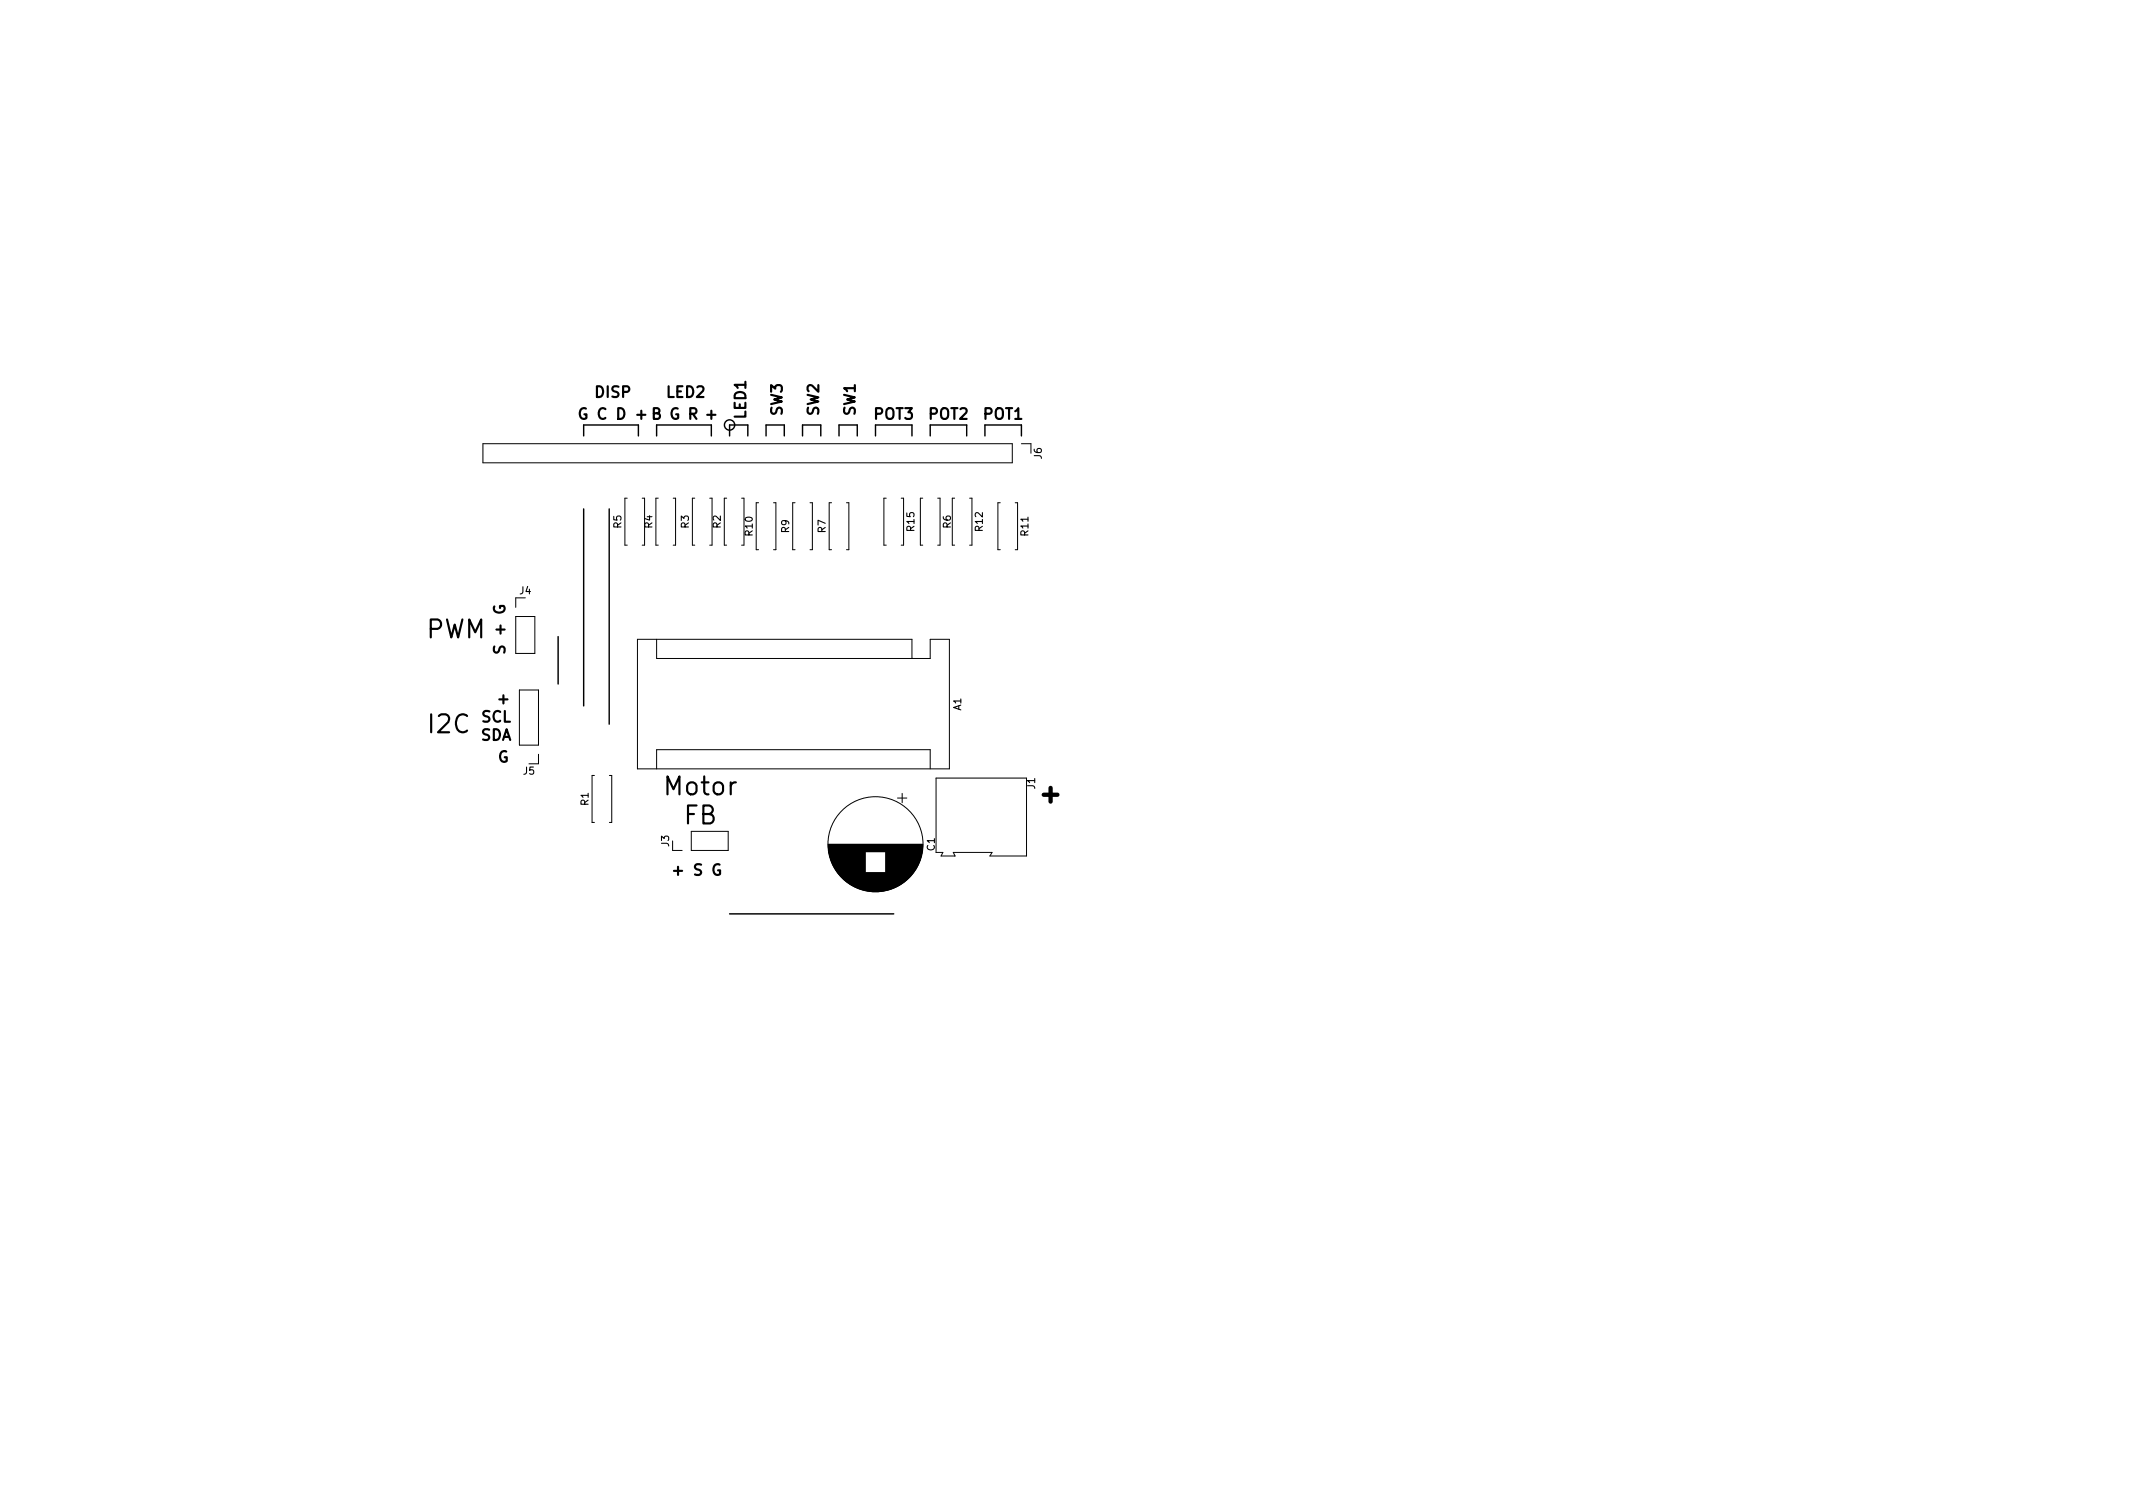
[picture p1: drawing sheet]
<svg xmlns="http://www.w3.org/2000/svg" width="297mm" height="210mm" viewBox="0 0 297 210" stroke-linecap="round" stroke-linejoin="round" font-family="sans-serif">
<defs><g id="words">
<g font-size="3.5">
<text x="59.2" y="88.9">PWM</text>
<text x="59.8" y="102.1">I2C</text>
<text x="92.7" y="110.7">Motor</text>
<text x="145.3" y="111.7">+</text>
<text x="95.2" y="114.8">FB</text>
</g>
<g font-size="2.1">
<text x="81.5" y="58.4">G C D +</text>
<text x="82.9" y="55.4">DISP</text>
<text x="90.7" y="58.4">B G R +</text>
<text x="92.8" y="55.4">LED2</text>
<text x="103.9" y="58.3" transform="rotate(-90 103.9 58.3)">LED1</text>
<text x="109" y="57.9" transform="rotate(-90 109 57.9)">SW3</text>
<text x="114" y="57.9" transform="rotate(-90 114 57.9)">SW2</text>
<text x="119.1" y="57.9" transform="rotate(-90 119.1 57.9)">SW1</text>
<text x="121.7" y="58.4">POT3</text>
<text x="129.4" y="58.4">POT2</text>
<text x="137" y="58.4">POT1</text>
<text x="70.3" y="90.3" transform="rotate(-90 70.3 90.3)">S + G</text>
<text x="67" y="100.6">SCL</text>
<text x="69.5" y="98">+</text>
<text x="66.9" y="103.1">SDA</text>
<text x="69.3" y="106.2">G</text>
<text x="94.3" y="121.9">+ S G</text>
</g>
<g font-size="1.4">
<text x="145.1" y="63.9" transform="rotate(-90 145.1 63.9)">J6</text>
<text x="86.5" y="73.5" transform="rotate(-90 86.5 73.5)">R5</text>
<text x="90.8" y="73.5" transform="rotate(-90 90.8 73.5)">R4</text>
<text x="95.9" y="73.5" transform="rotate(-90 95.9 73.5)">R3</text>
<text x="100.4" y="73.5" transform="rotate(-90 100.4 73.5)">R2</text>
<text x="104.8" y="74.6" transform="rotate(-90 104.8 74.6)">R10</text>
<text x="109.9" y="74.2" transform="rotate(-90 109.9 74.2)">R9</text>
<text x="115" y="74.2" transform="rotate(-90 115 74.2)">R7</text>
<text x="127.3" y="73.9" transform="rotate(-90 127.3 73.9)">R15</text>
<text x="132.4" y="73.5" transform="rotate(-90 132.4 73.5)">R6</text>
<text x="136.9" y="73.9" transform="rotate(-90 136.9 73.9)">R12</text>
<text x="143.2" y="74.6" transform="rotate(-90 143.2 74.6)">R11</text>
<text x="72.4" y="82.7">J4</text>
<text x="133.9" y="98.9" transform="rotate(-90 133.9 98.9)">A1</text>
<text x="72.9" y="107.9">J5</text>
<text x="82" y="112.1" transform="rotate(-90 82 112.1)">R1</text>
<text x="144.1" y="109.8" transform="rotate(-90 144.1 109.8)">J1</text>
<text x="93.2" y="117.9" transform="rotate(-90 93.2 117.9)">J3</text>
<text x="130.2" y="118.4" transform="rotate(-90 130.2 118.4)">C1</text>
</g>
</g></defs>
<path d="M81.6 56.9a.62 .62 0 0 0-.7 .1 .62 .62 0 0 0-.2 .7 .56 .56 0 0 0 .3 .6 .56 .56 0 0 0 .7-.1v-.5h-.3M88.7 57.8h1.2" fill="none" stroke="#000" stroke-width=".3"/>
<g fill="none" stroke="#000" stroke-width=".2">
<path d="M81.3 60.7v-1.5h7.6v1.5M81.3 70.9v27.4M84.8 70.9v29.9M91.4 60.7v-1.5h7.7v1.5M101.6 60.7v-1.5h2.5v1.5M106.7 60.7v-1.5h2.5v1.5M111.8 60.7v-1.5h2.5v1.5M116.8 60.7v-1.5h2.6v1.5M121.9 60.7v-1.5h5.1v1.5M129.5 60.7v-1.5h5.1v1.5M137.2 60.7v-1.5h5v1.5M77.7 88.6v6.6"/>
<path d="M101.6 127.2h22.9"/>
<circle cx="101.6" cy="59.2" r=".72"/>
</g>
<g fill="none" stroke="#000" stroke-width=".14">
<path d="M67.3 61.8h73.7v2.6h-73.7zM87.4 69.4h-.4v6.5h.4M89.4 69.4h.4v6.5h-.4M91.7 69.4h-.4v6.5h.4M93.7 69.4h.4v6.5h-.4M96.8 69.4h-.4v6.5h.4M98.8 69.4h.4v6.5h-.4M101.2 69.4h-.3v6.5h.3M103.3 69.4h.3v6.5h-.3M105.6 70h-.3v6.5h.3M107.7 70h.4v6.5h-.4M110.7 70h-.3v6.5h.3"/>
<path d="M112.8 70h.3v6.5h-.3M115.8 70h-.3v6.5h.3M117.9 70h.3v6.5h-.3M123.4 69.4h-.3v6.5h.3M125.5 69.4h.3v6.5h-.3M128.5 69.4h-.3v6.5h.3M130.6 69.4h.3v6.5h-.3M132.9 69.4h-.3v6.5h.3M135 69.4h.4v6.5h-.4M139.3 70h-.3v6.5h.3M141.4 70h.3v6.5h-.3M142.2 61.8h1.4v1.3"/>
<path d="M71.8 85.8h2.7v5.2h-2.7zM72.3 96.1h2.7v7.7h-2.7zM73.2 83.2h-1.4v1.4M91.4 89v2.7h38.1v-2.7h2.7v18.1h-43.4v-18.1h38.2v2.7M75 105v1.4h-1.3M82.8 108h-.4v6.5h.4M84.9 108h.3v6.5h-.3M91.4 107.1v-2.7h38.1v2.7M93.7 117.1v1.3h1.3M96.3 115.8h5.1v2.6h-5.1zM115.3 117.6h13.2M115.3 117.7h13.2"/>
<path d="M115.3 117.8h13.2M115.3 117.9h13.2M115.4 118h13.1M115.4 118.1h13.1M115.4 118.2h13.1M115.4 118.3h13.1M115.4 118.4h13.1M115.4 118.4h13M115.4 118.5h13M115.4 118.6h13M115.4 118.6h5.1M115.4 118.7h5.1"/>
<path d="M115.4 118.8h5.1M115.5 118.8h5M115.5 118.9h5M115.5 119h5M115.5 119.1h5M115.5 119.2h5M115.6 119.2h4.9M115.6 119.3h4.9M115.6 119.4h4.9M115.6 119.5h4.9M115.6 119.6h4.9M115.7 119.6h4.8"/>
<path d="M115.7 119.7h4.8M115.7 119.8h4.8M115.8 119.9h4.7M115.8 120h4.7M123.4 118.6h5M123.4 118.7h5M123.4 118.8h5M123.4 118.9h5M123.4 119h5M123.4 119h4.9M123.4 119.1h4.9M123.4 119.2h4.9"/>
<path d="M123.4 119.3h4.9M123.4 119.4h4.9M123.4 119.4h4.8M123.4 119.5h4.8M123.4 119.6h4.8M123.4 119.7h4.8M123.4 119.7h4.7M123.4 119.8h4.7M123.4 119.9h4.7M123.4 120h4.7M123.4 120h4.6M125 111.1h1.3"/>
<path d="M125.6 110.5v1.3M130.4 108.3h12.6v10.9h-5.1l.3-.5h-5.4l.2 .5h-1.9l.2-.5h-.9zM115.8 120.1h4.7M115.9 120.1h4.6M115.9 120.2h4.6M115.9 120.3h4.6M116 120.4h4.5M116 120.5h4.5M116.1 120.6h4.4M116.1 120.7h4.4M116.2 120.8h4.3M116.2 120.9h4.3"/>
<path d="M116.3 120.9h4.2M116.3 121h4.2M116.4 121.1h4.1M116.4 121.2h4.1M116.5 121.2h4M116.5 121.3h4M116.5 121.4h4M116.6 121.4h3.9M116.6 121.5h3.9M116.7 121.5h10.5M116.7 121.6h10.5M116.7 121.6h10.4"/>
<path d="M116.8 121.7h10.3M116.8 121.7h10.2M116.8 121.8h10.2M116.9 121.8h10.1M116.9 121.8h10M116.9 121.9h10M117 121.9h9.9M117 122h9.8M117.1 122h9.7M117.1 122.1h9.6M117.2 122.1h9.5M117.2 122.2h9.4"/>
<path d="M117.3 122.2h9.3M117.3 122.3h9.2M117.4 122.3h9.1M117.4 122.4h9M117.5 122.4h8.9M117.5 122.5h8.8M117.6 122.5h8.7M117.6 122.6h8.6M117.7 122.6h8.5M117.7 122.6h8.4M117.8 122.7h8.3M117.8 122.7h8.2"/>
<path d="M117.9 122.8h8.1M117.9 122.8h8M118 122.8h7.9M118 122.9h7.8M118.1 122.9h7.7M118.1 123h7.6M118.2 123h7.5M118.2 123h7.4M118.3 123.1h7.2M118.4 123.1h7.1M118.4 123.2h7M118.5 123.2h6.8"/>
<path d="M118.6 123.2h6.7M118.6 123.3h6.6M118.7 123.3h6.4M118.8 123.4h6.3M118.8 123.4h6.2M118.9 123.4h6M119 123.5h5.8M119.1 123.5h5.7M119.2 123.6h5.5M119.2 123.6h5.4M119.3 123.6h5.2M119.4 123.7h5"/>
<path d="M119.5 123.7h4.8M119.6 123.8h4.6M119.7 123.8h4.4M119.9 123.8h4.1M120 123.9h3.9M120.1 123.9h3.6M120.3 124h3.3M120.4 124h3M120.6 124h2.6M120.8 124.1h2.2M121.1 124.1h1.7M121.4 124.2h1"/>
<path d="M123.4 120.1h4.6M123.4 120.2h4.6M123.4 120.2h4.5M123.4 120.3h4.5M123.4 120.4h4.5M123.4 120.4h4.4M123.4 120.5h4.4M123.4 120.6h4.4M123.4 120.6h4.3M123.4 120.7h4.3M123.4 120.8h4.3M123.4 120.8h4.2"/>
<path d="M123.4 120.9h4.2M123.4 121h4.2M123.4 121h4.1M123.4 121.1h4.1M123.4 121.2h4M123.4 121.3h4M123.4 121.3h3.9M123.4 121.4h3.9M123.4 121.4h3.8M123.4 121.5h3.8"/>
<circle cx="121.9" cy="117.6" r="6.6"/>
</g>
<use href="#words"/>
</svg>
